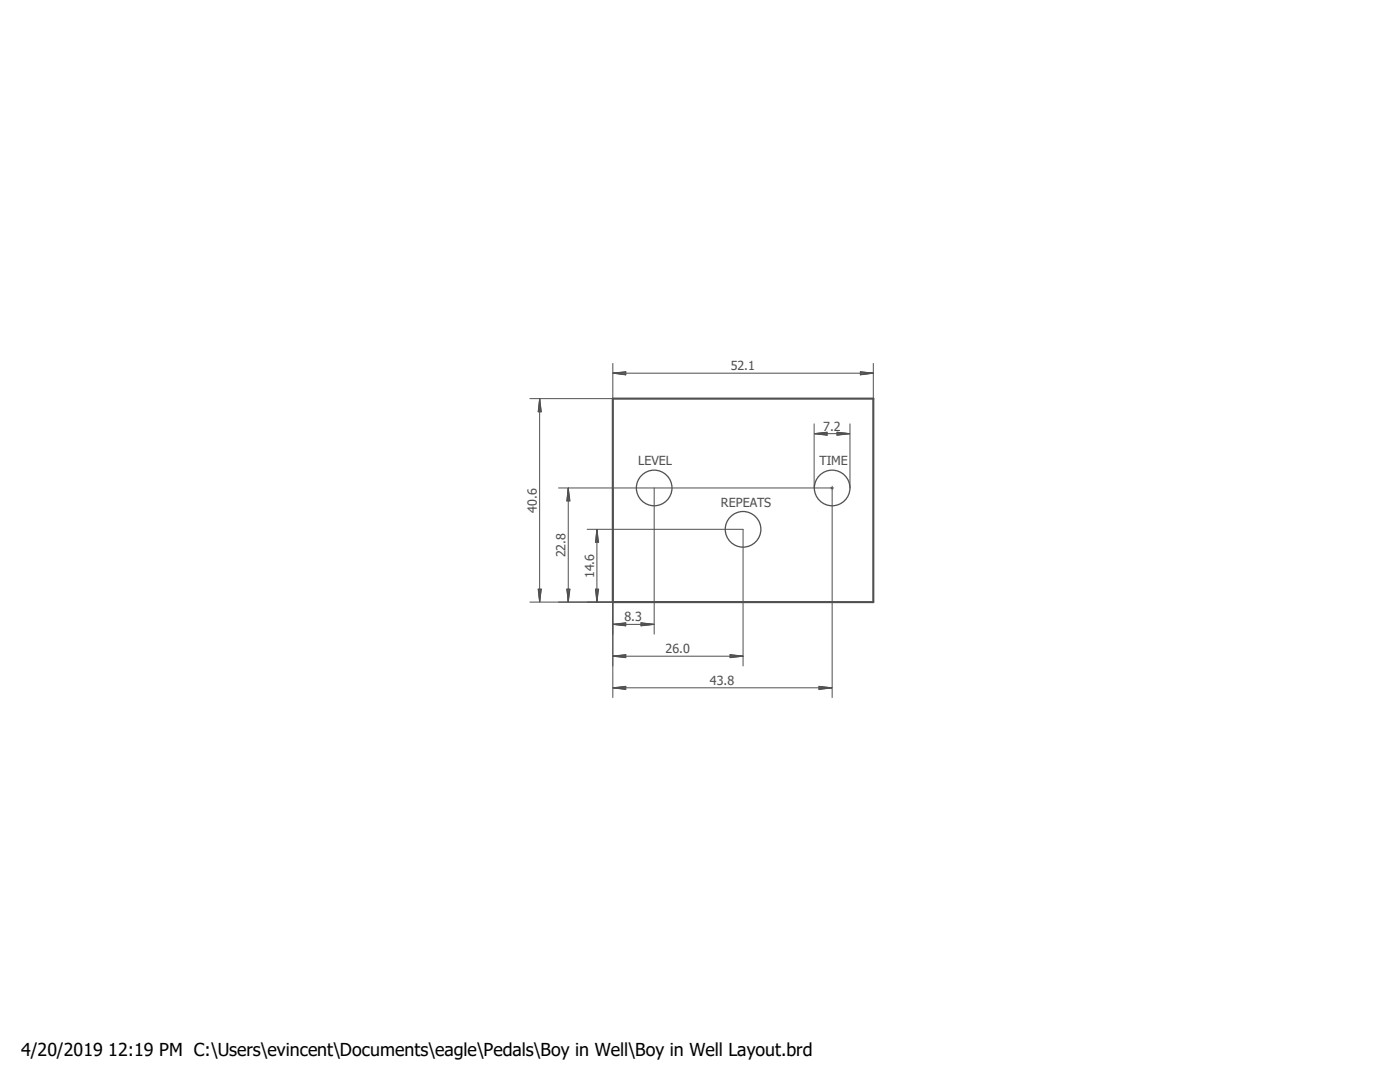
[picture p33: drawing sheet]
<svg xmlns="http://www.w3.org/2000/svg" width="279mm" height="216mm" viewBox="0 0 279 216" stroke-linecap="round" stroke-linejoin="round" font-family="sans-serif">
<defs><g id="words">
<text font-size="3.6" x="4.2" y="210.7">4/20/2019 12:19 PM C:\Users\evincent\Documents\eagle\Pedals\Boy in Well\Boy in Well Layout.brd</text>
<g font-size="2.5" fill="#505050">
<text x="145.8" y="73.9">52.1</text>
<text x="164.3" y="86">7.2</text>
<text x="127.4" y="92.9">LEVEL</text>
<text x="163.5" y="92.9">TIME</text>
<text x="143.9" y="101.1">REPEATS</text>
<text x="107.1" y="102.3" transform="rotate(-90 107.1 102.3)">40.6</text>
<text x="112.9" y="111.2" transform="rotate(-90 112.9 111.2)">22.8</text>
<text x="118.6" y="115.4" transform="rotate(-90 118.6 115.4)">14.6</text>
<text x="124.6" y="124">8.3</text>
<text x="132.8" y="130.3">26.0</text>
<text x="141.7" y="136.7">43.8</text>
</g>
</g></defs>
<path d="M104.8 71.5l69.8 67.8M174.6 71.5l-69.8 67.8" fill="none" stroke="#fff" stroke-width=".2"/>
<path d="M122.3 79.5h52v40.6h-52z" fill="none" stroke="#505050" stroke-width=".42"/>
<g fill="none" stroke="#505050" stroke-width=".25">
<circle cx="130.6" cy="97.4" r="3.6"/>
<circle cx="166.1" cy="97.4" r="3.6"/>
<circle cx="148.3" cy="105.6" r="3.6"/>
</g>
<g fill="none" stroke="#505050" stroke-width=".2">
<path d="M107.7 79.6v40.5M107.7 79.6l.3 2.6h-.6zM107.7 79.6l-.1 2.6M107.7 79.6l.2 2.6M107.7 79.6l.3 2.6M122.3 72.5v7h-16.6M122.4 74.5h51.8M122.4 74.5l2.5-.3v.6zM122.4 74.5l2.5 .1M122.4 74.5l2.5 .3M124.9 74.3l-2.5 .2M171.7 74.2l2.5 .3-2.5 .3z"/>
<path d="M171.7 74.3l2.5 .2M174.2 74.5l-2.5 .1M174.2 74.5l-2.5 .3M174.3 72.5v7M111.5 97.4h54.9M113.4 97.4v22.7M113.4 97.4l.3 2.5h-.6zM113.4 97.4l-.1 2.5M113.4 97.4l.1 2.5M113.4 97.4l-.2 2.5M113.4 97.4l.3 2.5M122.3 97.4v41.8"/>
<path d="M130.6 97.4v29.1M162.5 84.6v12.8M162.6 86.5h6.9M162.6 86.5l2.5-.3v.7zM162.6 86.5l2.5 .2M162.6 86.5l2.5 .3M165.1 86.4l-2.5 .1M165.1 86.3l-2.5 .2M166.1 97v42.2M167 86.2l2.5 .3-2.5 .4zM167 86.4l2.5 .1M167 86.3l2.5 .2"/>
<path d="M169.5 86.5l-2.5 .2M169.5 86.5l-2.5 .3M169.6 84.6v12.8M107.4 117.6h.6l-.3 2.5zM107.6 117.6l.1 2.5M107.9 117.6l-.2 2.5M108 117.6l-.3 2.5M113.1 117.6h.6l-.3 2.5zM113.2 117.6l.2 2.5M113.3 117.6l.1 2.5M113.5 117.6l-.1 2.5M113.7 117.6l-.3 2.5"/>
<path d="M117.2 105.6h31.1v27.3M118.8 117.6h.7l-.4 2.5zM118.9 117.6l.2 2.5M119 117.6l.1 2.5M119.1 105.7v14.4M119.1 105.7l.4 2.5h-.7zM119.1 105.7l-.1 2.5M119.1 105.7l.2 2.5M119.1 105.7l-.2 2.5M119.1 105.7l.3 2.5M119.3 117.6l-.2 2.5M119.4 117.6l-.3 2.5"/>
<path d="M105.7 120.1h60.4M122.4 124.6l2.5-.4v.7zM122.4 130.9l2.5-.3v.6zM122.4 137.2l2.5-.3v.7zM122.4 124.6h8.1M122.4 124.6l2.5 .1M122.4 124.6l2.5 .2M122.4 130.9h25.9M122.4 130.9l2.5 .2M122.4 130.9l2.5 .3M122.4 137.2h43.6M122.4 137.2l2.5 .2"/>
<path d="M122.4 137.2l2.5 .3M124.9 124.5l-2.5 .1M124.9 124.3l-2.5 .3M124.9 130.8l-2.5 .1M124.9 130.7l-2.5 .2M124.9 137.1l-2.5 .1M124.9 137l-2.5 .2M127.9 124.2l2.6 .4-2.6 .3zM127.9 124.5l2.6 .1M127.9 124.3l2.6 .3M130.5 124.6l-2.6 .1M130.5 124.6l-2.6 .2"/>
<path d="M145.7 130.6l2.6 .3-2.6 .3zM145.7 130.8l2.6 .1M145.7 130.7l2.6 .2M148.3 130.9l-2.6 .2M148.3 130.9l-2.6 .3M163.4 136.9l2.6 .3-2.6 .4zM163.4 137.1l2.6 .1M163.4 137l2.6 .2M166 137.2l-2.6 .2M166 137.2l-2.6 .3"/>
</g>
<use href="#words"/>
</svg>
